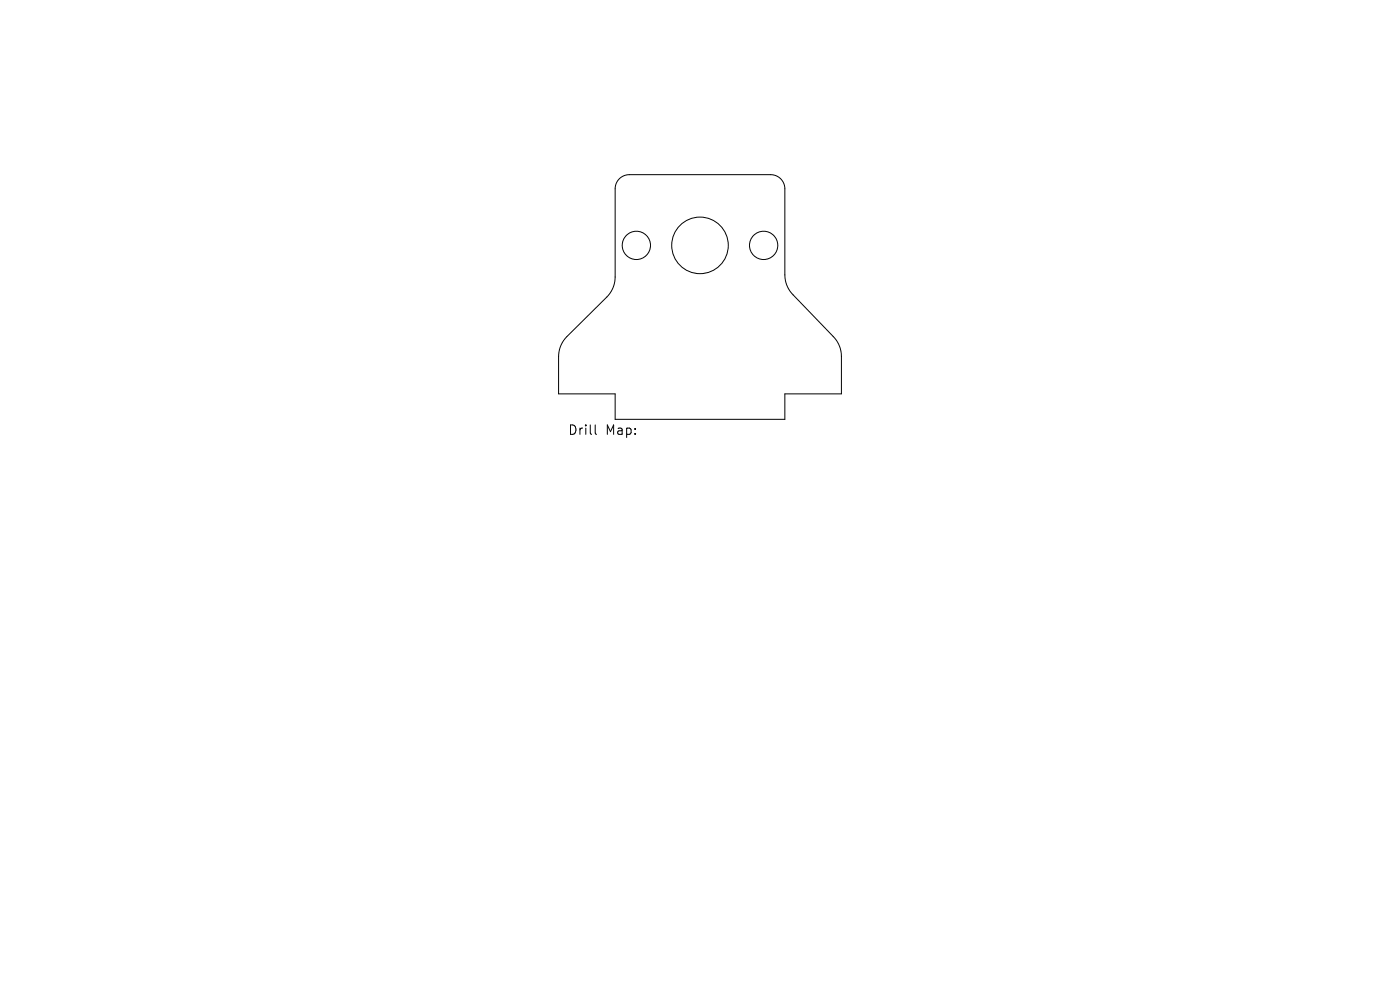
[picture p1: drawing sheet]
<svg xmlns="http://www.w3.org/2000/svg" width="297mm" height="210mm" viewBox="0 0 297 210" stroke-linecap="round" stroke-linejoin="round" font-family="sans-serif">
<defs><g id="words">
<g font-size="2.8">
<text x="120.4" y="92.5">Drill</text>
<text x="128.4" y="92.5">Map:</text>
</g>
</g></defs>
<g fill="none" stroke="#000" stroke-width=".21">
<path d="M131.4 37.9a3 3 0 0 1 2.1-.8h30a3 3 0 0 1 3 3v18.2a6 6 0 0 0 1.8 4.3l8.4 8.8a6 6 0 0 1 1.8 4.2v8h-12v5.4h-36v-5.4h-12v-8a6 6 0 0 1 1.8-4.2l8.4-8.4a6 6 0 0 0 1.8-4.2v-18.7a3 3 0 0 1 .9-2.2zM126.3 90.1v1.8l.3 .2"/>
<circle cx="135" cy="52.1" r="3"/>
<circle cx="148.5" cy="52.1" r="6"/>
<circle cx="162" cy="52.1" r="3"/>
</g>
<use href="#words"/>
</svg>
